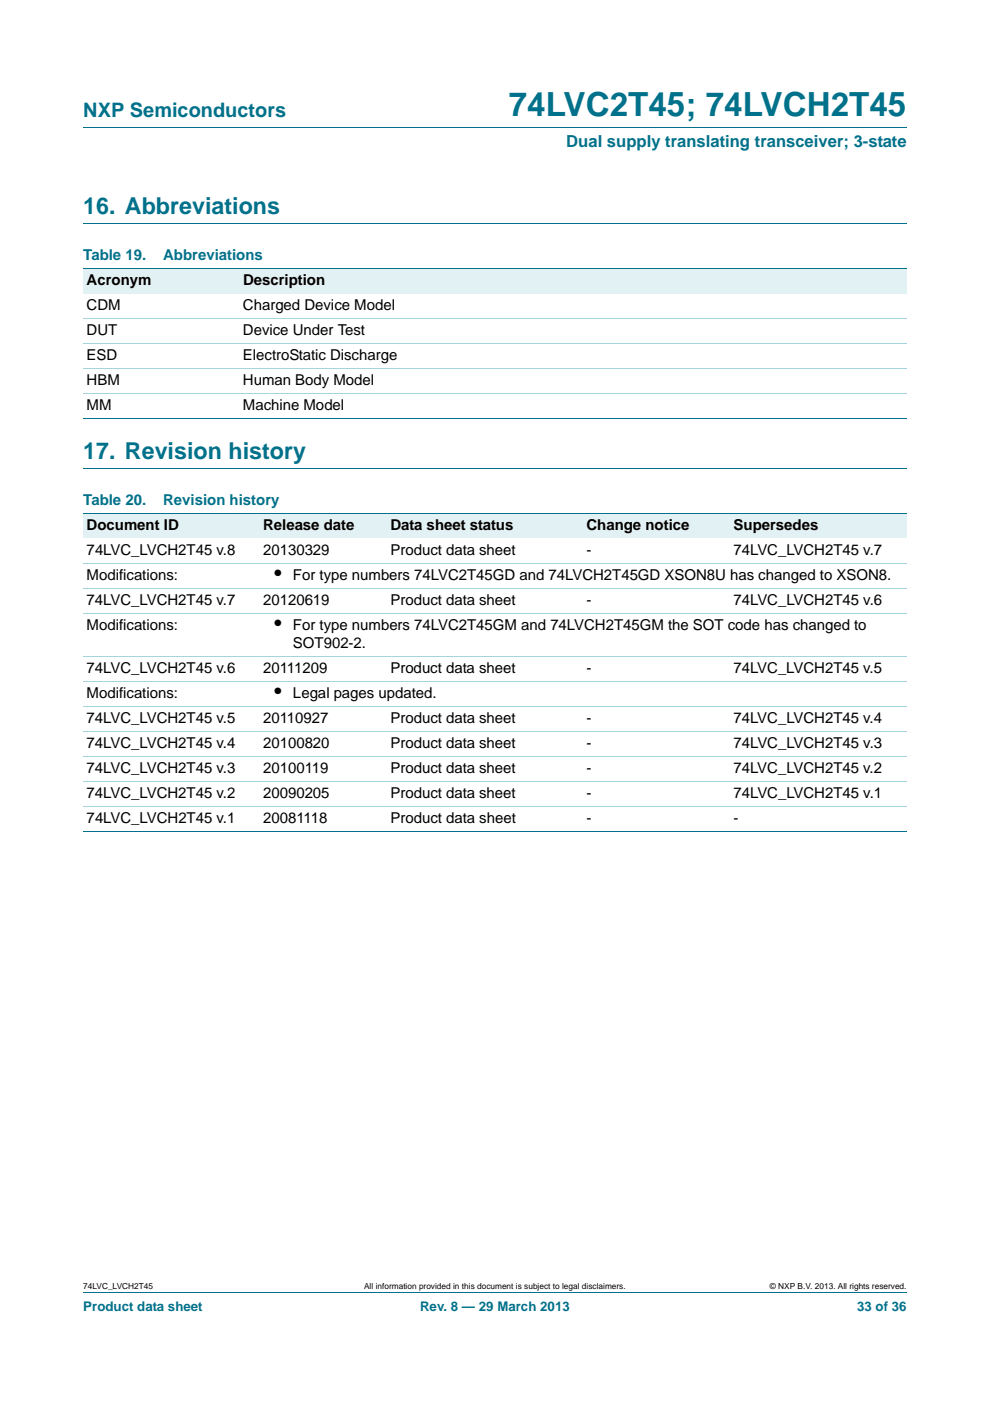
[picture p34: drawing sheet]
<svg xmlns="http://www.w3.org/2000/svg" width="210mm" height="297mm" viewBox="0 0 210 297" stroke-linecap="round" stroke-linejoin="round" font-family="sans-serif">
<defs><g id="words">
<text font-size="7" fill="#00718a" x="107.9" y="24.6">74LVC2T45; 74LVCH2T45</text>
<g font-size="4.9" fill="#00718a">
<text x="17.7" y="45.4">16. Abbreviations</text>
<text x="17.7" y="97.3">17. Revision history</text>
</g>
<text font-size="4.2" fill="#00718a" x="17.7" y="24.9">NXP Semiconductors</text>
<g font-size="4.2">
<text x="58.2" y="122.9">•</text>
<text x="58.2" y="133.5">•</text>
<text x="58.2" y="148">•</text>
</g>
<text font-size="3.5" fill="#00718a" x="120.1" y="31.1">Dual supply translating transceiver; 3-state</text>
<g font-size="3.2" fill="#00718a">
<text x="17.7" y="55.2">Table 19.</text>
<text x="34.6" y="55.2">Abbreviations</text>
<text x="17.7" y="107.1">Table 20.</text>
<text x="34.6" y="107.1">Revision history</text>
</g>
<g font-size="3.2">
<text x="18.4" y="65.8">CDM</text>
<text x="18.4" y="60.5">Acronym</text>
<text x="51.5" y="65.8">Charged Device Model</text>
<text x="51.5" y="60.5">Description</text>
<text x="18.4" y="71.1">DUT</text>
<text x="51.5" y="71.1">Device Under Test</text>
<text x="18.4" y="76.4">ESD</text>
<text x="51.5" y="76.4">ElectroStatic Discharge</text>
<text x="18.4" y="81.7">HBM</text>
<text x="51.5" y="81.7">Human Body Model</text>
<text x="18.4" y="87">MM</text>
<text x="51.5" y="87">Machine Model</text>
<text x="18.4" y="112.4">Document ID</text>
<text x="55.8" y="112.4">Release date</text>
<text x="82.8" y="112.4">Data sheet status</text>
<text x="124.4" y="112.4">Change notice</text>
<text x="155.6" y="112.4">Supersedes</text>
<text x="18.4" y="117.6">74LVC_LVCH2T45 v.8</text>
<text x="55.8" y="117.6">20130329</text>
<text x="82.8" y="117.6">Product data sheet</text>
<text x="124.4" y="117.6">-</text>
<text x="155.6" y="117.6">74LVC_LVCH2T45 v.7</text>
<text x="18.4" y="122.9">Modifications:</text>
<text x="62.1" y="122.9">For type numbers 74LVC2T45GD and 74LVCH2T45GD XSON8U has changed to XSON8.</text>
<text x="18.4" y="128.2">74LVC_LVCH2T45 v.7</text>
<text x="55.8" y="128.2">20120619</text>
<text x="82.8" y="128.2">Product data sheet</text>
<text x="124.4" y="128.2">-</text>
<text x="155.6" y="128.2">74LVC_LVCH2T45 v.6</text>
<text x="18.4" y="133.5">Modifications:</text>
<text x="62.1" y="133.5">For type numbers 74LVC2T45GM and 74LVCH2T45GM the SOT code has changed to</text>
<text x="62.1" y="137.4">SOT902-2.</text>
<text x="18.4" y="142.7">74LVC_LVCH2T45 v.6</text>
<text x="55.8" y="142.7">20111209</text>
<text x="82.8" y="142.7">Product data sheet</text>
<text x="124.4" y="142.7">-</text>
<text x="155.6" y="142.7">74LVC_LVCH2T45 v.5</text>
<text x="18.4" y="148">Modifications:</text>
<text x="62.1" y="148">Legal pages updated.</text>
<text x="18.4" y="153.3">74LVC_LVCH2T45 v.5</text>
<text x="55.8" y="153.3">20110927</text>
<text x="82.8" y="153.3">Product data sheet</text>
<text x="124.4" y="153.3">-</text>
<text x="155.6" y="153.3">74LVC_LVCH2T45 v.4</text>
<text x="18.4" y="158.6">74LVC_LVCH2T45 v.4</text>
<text x="55.8" y="158.6">20100820</text>
<text x="82.8" y="158.6">Product data sheet</text>
<text x="124.4" y="158.6">-</text>
<text x="155.6" y="158.6">74LVC_LVCH2T45 v.3</text>
<text x="18.4" y="163.9">74LVC_LVCH2T45 v.3</text>
<text x="55.8" y="163.9">20100119</text>
<text x="82.8" y="163.9">Product data sheet</text>
<text x="124.4" y="163.9">-</text>
<text x="155.6" y="163.9">74LVC_LVCH2T45 v.2</text>
<text x="18.4" y="169.2">74LVC_LVCH2T45 v.2</text>
<text x="55.8" y="169.2">20090205</text>
<text x="82.8" y="169.2">Product data sheet</text>
<text x="124.4" y="169.2">-</text>
<text x="155.6" y="169.2">74LVC_LVCH2T45 v.1</text>
<text x="18.4" y="174.5">74LVC_LVCH2T45 v.1</text>
<text x="55.8" y="174.5">20081118</text>
<text x="82.8" y="174.5">Product data sheet</text>
<text x="124.4" y="174.5">-</text>
<text x="155.6" y="174.5">-</text>
</g>
<g font-size="2.8" fill="#00718a">
<text x="17.7" y="277.9">Product data sheet</text>
<text x="89.1" y="277.9">Rev. 8 — 29 March 2013</text>
<text x="181.8" y="277.9">33 of 36</text>
</g>
<g font-size="1.8">
<text x="17.7" y="273.3">74LVC_LVCH2T45</text>
<text x="77.2" y="273.3">All information provided in this document is subject to legal disclaimers.</text>
<text x="163.3" y="273.3">© NXP B.V. 2013. All rights reserved.</text>
</g>
</g></defs>
<path d="M17.7 27h174.6M17.7 47.4h174.6M17.7 99.3h174.6M17.7 273.9h174.6" fill="none" stroke="#00718a" stroke-width=".21"/>
<g fill="#e2f1f4">
<path d="M17.7 57h33.1v5.3h-33.1z"/>
<path d="M50.8 57h141.5v5.3h-141.5z"/>
<path d="M17.7 108.8h37.4v5.3h-37.4z"/>
<path d="M55.1 108.8h27v5.3h-27z"/>
<path d="M82.1 108.8h41.6v5.3h-41.6z"/>
<path d="M123.7 108.8h31.2v5.3h-31.2z"/>
<path d="M154.9 108.8h37.4v5.3h-37.4z"/>
</g>
<path d="M17.7 57h174.6M17.7 88.7h174.6M17.7 108.8h174.6M17.7 176.2h174.6" fill="none" stroke="#00718a" stroke-width=".21"/>
<g fill="none" stroke="#a5d5dc" stroke-width=".21">
<path d="M17.7 67.5h174.6M17.7 72.8h174.6M17.7 78.1h174.6M17.7 83.4h174.6M17.7 119.4h174.6M17.7 124.7h174.6M17.7 130h174.6M17.7 139.2h174.6M17.7 144.5h174.6M17.7 149.8h174.6M17.7 155h174.6M17.7 160.3h174.6"/>
<path d="M17.7 165.6h174.6M17.7 170.9h174.6"/>
</g>
<use href="#words"/>
</svg>
